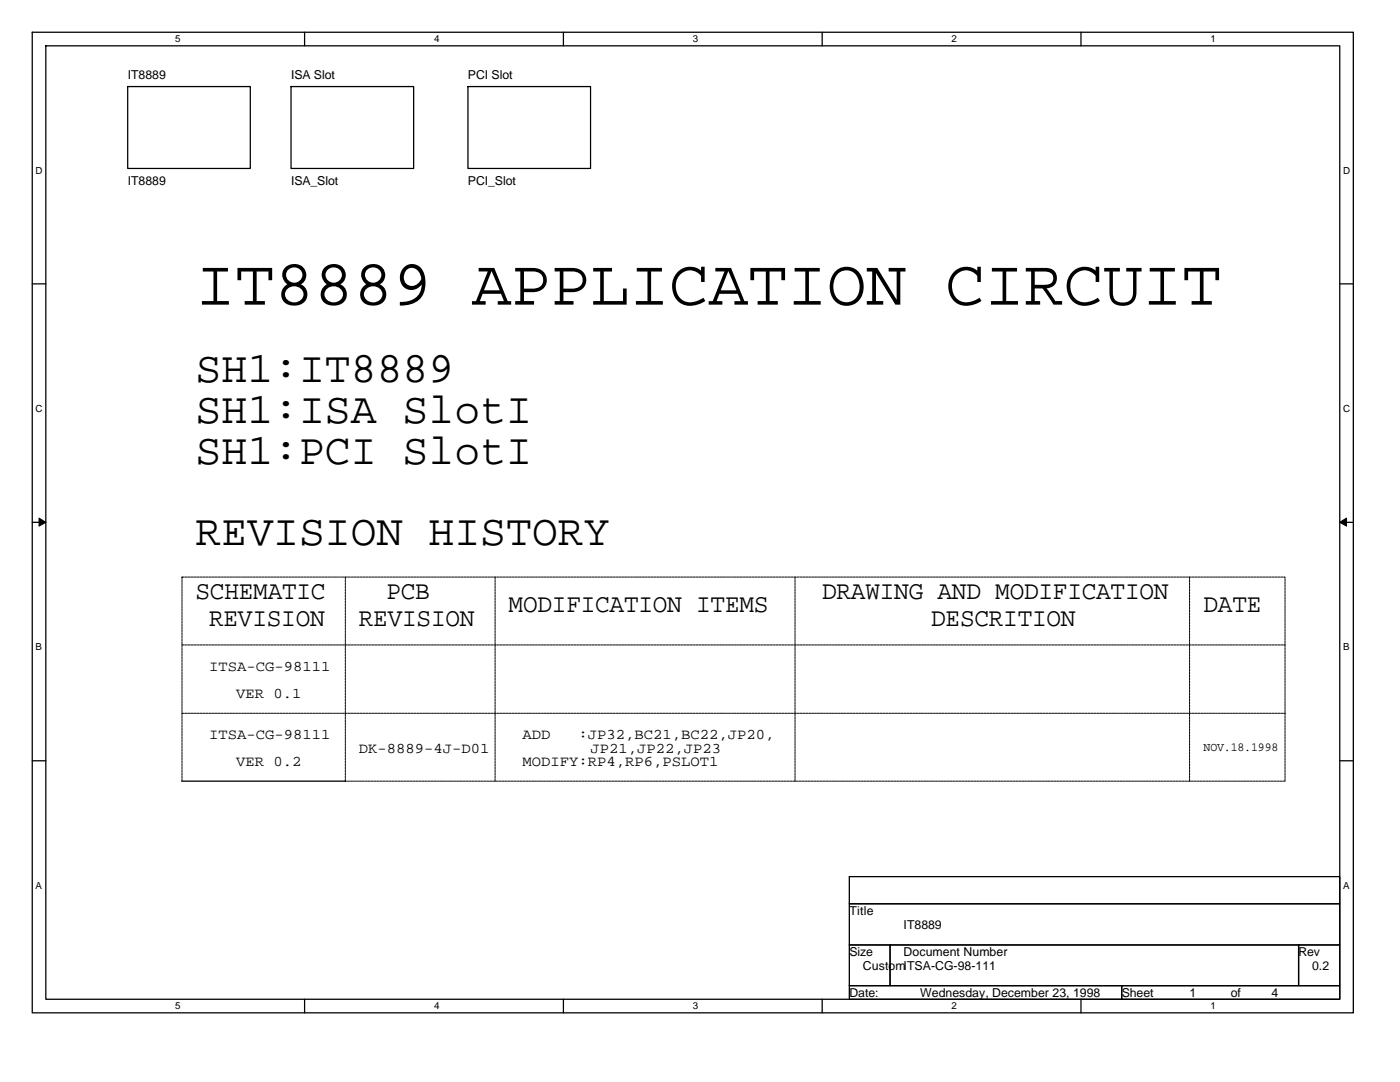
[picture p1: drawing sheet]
<svg xmlns="http://www.w3.org/2000/svg" width="279mm" height="216mm" viewBox="0 0 279 216" stroke-linecap="round" stroke-linejoin="round" font-family="sans-serif">
<defs><g id="words">
<text font-size="13" x="39" y="60.8">IT8889 APPLICATION CIRCUIT</text>
<g font-size="8.7">
<text x="39" y="76.2">SH1:IT8889</text>
<text x="39" y="84.4">SH1:ISA SlotI</text>
<text x="39" y="92.5">SH1:PCI SlotI</text>
<text x="39" y="108.8">REVISION HISTORY</text>
</g>
<g font-size="5.2">
<text x="39" y="119.5">SCHEMATIC</text>
<text x="77.1" y="119.5">PCB</text>
<text x="164.1" y="119.5">DRAWING AND MODIFICATION</text>
<text x="41.7" y="124.9">REVISION</text>
<text x="71.6" y="124.9">REVISION</text>
<text x="101.5" y="122.2">MODIFICATION ITEMS</text>
<text x="185.8" y="124.9">DESCRITION</text>
<text x="240.2" y="122.2">DATE</text>
</g>
<g font-size="3">
<text x="41.7" y="133.9">ITSA-CG-98111</text>
<text x="47.2" y="139.4">VER 0.1</text>
<text x="41.7" y="147.5">ITSA-CG-98111</text>
<text x="104.3" y="147.5">ADD</text>
<text x="115.5" y="147.5">:JP32,BC21,BC22,JP20,</text>
<text x="47.2" y="152.9">VER 0.2</text>
<text x="71.6" y="150.2">DK-8889-4J-D01</text>
<text x="104.3" y="152.9">MODIFY:RP4,RP6,PSLOT1</text>
<text x="117.9" y="150.2">JP21,JP22,JP23</text>
</g>
<g font-size="2.5">
<text x="25.5" y="15.7">IT8889</text>
<text x="58.1" y="15.7">ISA Slot</text>
<text x="93.4" y="15.7">PCI Slot</text>
<text x="25.5" y="37">IT8889</text>
<text x="58.1" y="37">ISA_Slot</text>
<text x="93.4" y="37">PCI_Slot</text>
<text x="240.2" y="149.8">NOV.18.1998</text>
<text x="169.5" y="182.6">Title</text>
<text x="180.3" y="185.3">IT8889</text>
<text x="169.5" y="190.8">Size</text>
<text x="180.3" y="190.8">Document Number</text>
<text x="259.2" y="190.8">Rev</text>
<text x="172.2" y="193.5">CustomITSA-CG-98-111</text>
<text x="261.9" y="193.5">0.2</text>
<text x="169.5" y="199">Date:</text>
<text x="183.6" y="199">Wednesday, December 23, 1998</text>
<text x="223.9" y="199">Sheet</text>
<text x="237.4" y="199">1</text>
<text x="245.6" y="199">of</text>
<text x="253.7" y="199">4</text>
</g>
<g font-size="1.9">
<text x="35" y="8.5">5</text>
<text x="86.6" y="8.5">4</text>
<text x="138.3" y="8.5">3</text>
<text x="189.9" y="8.5">2</text>
<text x="241.6" y="8.5">1</text>
<text x="7.1" y="34.6">D</text>
<text x="268.1" y="34.6">D</text>
<text x="7.1" y="82.1">C</text>
<text x="268.1" y="82.1">C</text>
<text x="7.1" y="129.7">B</text>
<text x="268.1" y="129.7">B</text>
<text x="7.1" y="177.3">A</text>
<text x="268.1" y="177.3">A</text>
<text x="35" y="201.4">5</text>
<text x="86.6" y="201.4">4</text>
<text x="138.3" y="201.4">3</text>
<text x="189.9" y="201.4">2</text>
<text x="241.6" y="201.4">1</text>
</g>
</g></defs>
<g fill="none" stroke="#000" stroke-width=".25">
<path d="M6.4 6.4h263.7v195.7h-263.7zM9.1 9.1h258.3v190.3h-258.3zM25.5 17.3h24.5v16.3h-24.5zM58.1 17.3h24.4v16.3h-24.4zM60.8 6.4v2.7M93.4 17.3h24.5v16.3h-24.5zM112.4 6.4v2.7M164.1 6.4v2.7M215.7 6.4v2.7M6.4 56.6h2.7M267.4 56.6h2.7M6.4 104.2h2.7"/>
<path d="M267.4 104.2h2.7M6.4 151.8h2.7M36.2 155.9h32.7M267.4 151.8h2.7M169.5 174.9h97.9v5.4h-97.9zM60.8 199.4v2.7M112.4 199.4v2.7M164.1 199.4v2.7M169.5 180.3h97.9v8.3h-97.9zM169.5 188.6h8.1v8.1h-8.1zM169.5 196.7h54.4v2.7h-54.4zM177.6 188.6h81.6v8.1h-81.6z"/>
<path d="M215.7 199.4v2.7M223.9 196.7h43.5v2.7h-43.5zM259.2 188.6h8.2v8.1h-8.2z"/>
</g>
<g fill="#000" stroke="#000" stroke-width=".2">
<path d="M7.8 103.4l1.3 .8-1.3 .8z" fill-rule="evenodd"/>
<path d="M267.4 104.2l1.3-.8v1.6z" fill-rule="evenodd"/>
</g>
<path d="M36.3 115.1h220.2v13.6h-220.2v-13.6M68.9 115.1v40.9M98.8 115.1v40.9M158.7 115.1v40.9M237.4 115.1v40.9M36.3 128.7v27.2M256.5 128.7v27.3M36.3 142.3h220.2M256.5 155.9h-187.7" fill="none" stroke="#000" stroke-width=".2" stroke-dasharray=".4 .2"/>
<use href="#words"/>
</svg>
